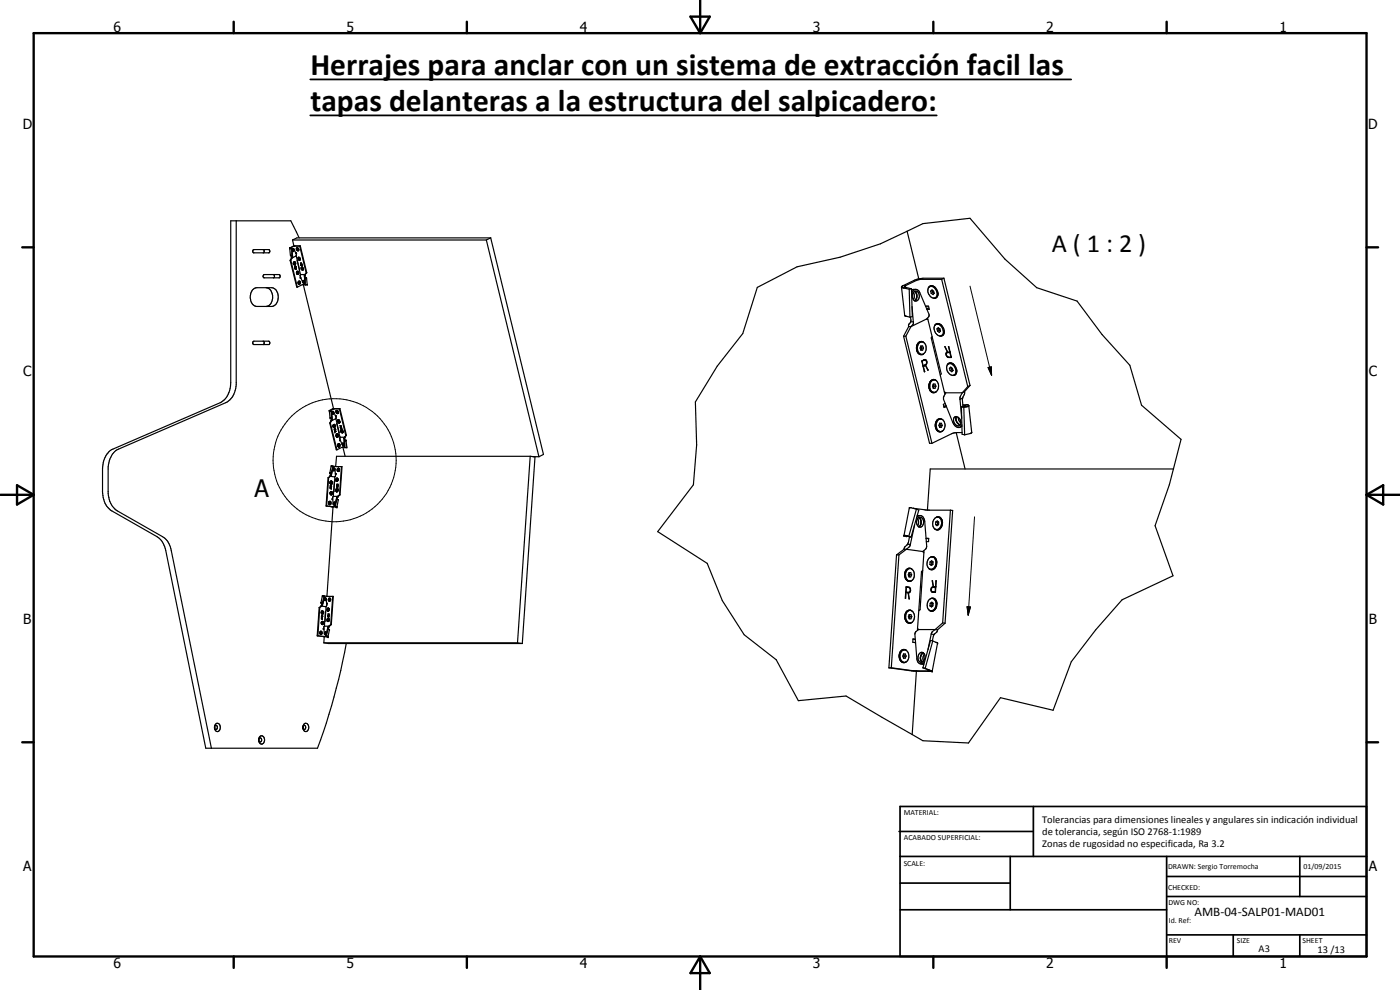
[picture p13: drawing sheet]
<svg xmlns="http://www.w3.org/2000/svg" width="420mm" height="297mm" viewBox="0 0 420 297" stroke-linecap="round" stroke-linejoin="round" font-family="sans-serif">
<defs><g id="words">
<g font-size="9.4">
<text x="93.2" y="22.5">Herrajes para anclar con un sistema de extracción facil las</text>
<text x="93.2" y="33.3">tapas delanteras a la estructura del salpicadero:</text>
</g>
<text font-size="7.9" x="315.7" y="75.6">A ( 1 : 2 )</text>
<text font-size="7.2" x="76.4" y="149.1">A</text>
<g font-size="4.2">
<text x="34" y="9.6">6</text>
<text x="104" y="9.6">5</text>
<text x="174" y="9.6">4</text>
<text x="244" y="9.6">3</text>
<text x="314" y="9.6">2</text>
<text x="384" y="9.6">1</text>
<text x="6.8" y="38.7">D</text>
<text x="410.6" y="38.7">D</text>
<text x="7" y="112.9">C</text>
<text x="410.8" y="112.9">C</text>
<text x="7" y="187.1">B</text>
<text x="410.8" y="187.1">B</text>
<text x="7" y="261.4">A</text>
<text x="410.8" y="261.4">A</text>
<text x="34" y="290.4">6</text>
<text x="104" y="290.4">5</text>
<text x="174" y="290.4">4</text>
<text x="244" y="290.4">3</text>
<text x="314" y="290.4">2</text>
<text x="384" y="290.4">1</text>
</g>
<text font-size="3.9" x="358.5" y="275">AMB-04-SALP01-MAD01</text>
<g font-size="3.1">
<text x="312.7" y="246.8">Tolerancias para dimensiones lineales y angulares sin indicación individual</text>
<text x="312.7" y="250.4">de tolerancia, según ISO 2768-1:1989</text>
<text x="312.7" y="254">Zonas de rugosidad no especificada, Ra 3.2</text>
<text x="377.7" y="285.6">A3</text>
<text x="395.4" y="285.9">13 /13</text>
</g>
<g font-size="2.4">
<text x="271.2" y="244.4">MATERIAL:</text>
<text x="271.3" y="252">ACABADO SUPERFICIAL:</text>
<text x="271.2" y="259.7">SCALE:</text>
<text x="350.6" y="260.8">DRAWN: Sergio Torremocha</text>
<text x="391.2" y="260.6">01/09/2015</text>
<text x="350.6" y="267">CHECKED:</text>
<text x="350.6" y="271.4">DWG NO:</text>
<text x="350.8" y="276.9">Id. Ref:</text>
<text x="350.8" y="282.8">REV</text>
<text x="371.2" y="282.9">SIZE</text>
<text x="390.9" y="282.9">SHEET</text>
</g>
</g></defs>
<g fill="none" stroke="#000" stroke-width=".35">
<path d="M70.9 66.3v49.1a6.4 6.4 0 0 1-3.1 5.4l-32.2 13.9a5.8 5.8 0 0 0-3.1 5.4v8a6.6 6.6 0 0 0 2.7 5.2l13.6 7.7a5.5 5.5 0 0 1 2.6 4.1l12 59.4M76 75l4.6-.1a.57 .57 0 0 1 .2 1h-4.7l-.3-.4zM78.9 74.9l.4 .2-.2 .8M86.9 74.5h.2M86.9 74.4l.3 2.2M87.1 74.5l.4 .1M87.1 78.1h.2M87.1 78.1l2 8h.1M87.2 76.6h.1M87.2 74.5h.5M87.2 76.6l.4 .1M87.2 74.5h-.1"/>
<path d="M87.2 74.3v.1M87.3 78.1l1.9 8M87.4 77.4l-.3 .7M87.4 77.4h.3M87.5 74.6l.1 2.1M87.6 77l-.2 .4M87.6 76.7v.3M87.6 77h.2M87.7 74.5v2.1l-.1 .1M87.7 74.5l-.2 .1M87.7 77.4l-.4 .7M87.7 74.7l.3-.1 .3 .2 .7 1.7-.2 .3"/>
<path d="M87.7 75.9l.1 1.1M87.8 72h58.2M87.8 72l.4 1.8M87.8 74.8v.6M87.8 77l-.1 .4M87.9 74.8h.1M87.9 74.8l.1 .6M88 74.7l-.3 .3 .3 .5M88 74.6l-.3 .3M88 74.7l.3 .4-.3 .4M88 75.4l-.1 .1M88 75.3v.1"/>
<path d="M88.1 75.1v.1M88.2 78.7l.3-.2 .3 .5-.2 .5-.4-.1M88.2 78.7l-.2 .4 .3 .3M88.2 78.7l-.1 .6M88.3 79.4h.1M88.3 78.7l.2 .5M88.3 78.7a.37 .37 0 0 1 .3 .3 .37 .37 0 0 1-.3 .4M88.3 78.7h-.1M88.5 79.3l-.2 .1M88.5 80l.2 .8-.2-.4M88.7 75.9l.3 .1M88.7 79.9l.1 .1"/>
<path d="M88.8 76.8l.1 .1M88.8 76.8l-1.1 .6M88.9 76.8l.9 4.2M88.9 74.5a.47 .47 0 0 1 .7 .1 .47 .47 0 0 1-.1 .7l-.5-.3zM89.2 78.1l1 4.4M89.3 74.4h.1M89.3 74.4l-.2 .4 .5 .3M89.3 74.4v.5l.3 .2M89.5 77.2l.6 .3-.2 .6-.4-.3zM89.7 75l-.1 .1M89.7 74.8v.2M89.7 77.3v.4l.4 .2"/>
<path d="M89.8 71.4l-2.5-5.1h-18.1v48.5a6.6 6.6 0 0 1-3.1 6l-32.2 13.9a6.3 6.3 0 0 0-3.1 6v6.8a6.9 6.9 0 0 0 2.8 5.8l13.5 7.7a6.1 6.1 0 0 1 2.6 4.1l12.1 59.4h33.5a189.3 189.3 0 0 0 8.6-31.4M89.9 77.3h-.2v.5l.4 .1M89.9 73.8h-1.5l-1.4 .5M89.9 73.8l2 8.1M90.1 73.8h-2l-1.2 .7M90.1 73.8l2 8M90.1 73.8h-.2M90.1 77.8v.1M90.2 78.9l.2 .4M90.4 79.7h.1M90.4 79.7h.3M90.4 79.3h.2"/>
<path d="M90.4 79.3v.4M90.4 79.3h.1M90.5 78.9h.1M90.5 78.9l.1 .4M90.5 79.3l-.2 .1M90.5 78.9l.2 .8M90.6 79.3v.4M146 72l15.7 65M147.3 71.4l15.8 65-1.4 .6M147.3 71.4l-1.3 .6M147.3 71.4h-58.2l-1.3 .6M272.2 69.4l-8 3.8-12.1 4-12.9 2.9-11.9 6.1-4.4 13.9-7.6 9.8-6.6 10.7 .4 12.9-1 12-10.7 14 14.8 9.5 4.6 11.2 6.5 10.3 9.6 7.5 6.7 12.2 14.3-1.4 19.9 11.6"/>
<path d="M272.2 69.4l4.8-2.3 14.1-1.6 10.5 12.3 9.5 8.5 12.1 4 7.5 10.1 8.4 9.2 3.5 12 11.8 10.2-3.5 13.7-4.2 12.2 5.3 15.1-15.2 7.2-8 9-7.3 9.5-5.5 14.6-15.7-3.8-9.7 13.6-13.6-.7-3.2-1.8M272.2 69.4l3.5 14.3M75.8 87l.5-.4 .8-.3h4.4a3.1 3.1 0 0 1 1.3 5l-1.3 .6h-4.4a3 3 0 0 1-1.5-4.6zM79.1 82.5l4.6-.1a.57 .57 0 0 1 .2 1h-4.7l-.3-.4zM79.8 86.3a3.1 3.1 0 0 1 1.1 5.2l-1.1 .4M82 82.4l.4 .2-.2 .8M88.5 80v.3M88.5 80h.3M88.6 80.3h.1M88.7 80.3l-.2 .1M88.7 80.3l.2 .4M88.8 80.2l-.1 .1"/>
<path d="M88.8 80v.2M88.8 80.1v.1M88.9 80.6v.1M89.2 81.5l.2 .3-.2 .4M89.2 81.4l.4 .1v.7l-.4 .1-.1-.6M89.2 81.4l-.2 .3M89.2 81.5l-.2 .3 .2 .4M89.2 81.5l.3 .3v.3l-.3 .1M89.5 85l.2 .3a.49 .49 0 0 0 .5-.5 .49 .49 0 0 0-.5-.5l-.2 .7 .3 .2M89.8 84.5v.6M89.8 84.5l.2 .4-.2 .3M89.8 84.5l-.3 .2"/>
<path d="M90.1 82.3l.1 .1M90.2 83.2l-.1 .3 .2-.1M90.2 82.4h1.3M90.2 82.4l-.1 .4 .7 1.8 .5 .4M90.3 83.4h-.2M90.5 80.3l.1 .4 .4 .2M90.6 80.3h-.1M90.7 80.2l-.1 .2 .3 .5M90.8 80.2l-.4 .1v.5l.4 .3 .3-.3M90.8 80.2l.3 .6M90.8 80.2l-.2 .1M91 85.3l9.1 37.3"/>
<path d="M91 80.9h-.1M91 84.4l.1 .2M91 84.2v.2M91 80.8v.1M91 84.1v.1M91 84.2h.1M91.1 84.2a.34 .34 0 0 0-.2 .4 .34 .34 0 0 0 .4 .2M91.1 80.6l-.1 .2M91.1 84.2h.1M91.1 84.6l.2 .2M91.2 84.2l.1 .6M91.2 84.2l.2 .4"/>
<path d="M91.3 82.8l.2 1.5M91.4 83.4l.1 2.1h.1M91.4 83.4l.2 .1M91.5 82.4l-.2 .4M91.5 84.8l-.2 .2M91.5 84.9l-.2 .1M91.5 85.3l-.7 .1-1.6 .7M91.5 82.8l.1 .6M91.5 82.8h-.2M91.5 83.3h.5M91.6 83.4h.1M91.6 83.5v2"/>
<path d="M91.6 82.3l-.1 .5M91.6 82.3l-.1 .1M91.6 83.4h.3M91.6 83.4h-.2M91.8 83.3l-.2 .1M91.9 83.4l-.3 .1M91.9 81.9l-.4 .5M91.9 83.3h.1M92 83.3l-.1 .1M92 83.3l.2 2-.6 .2M92.1 81.8l-.5 .5M92.1 81.8l-.2 .1"/>
<path d="M92.1 85.4h.1M270.5 86.1h.1M270.5 86.1l1 8.6M270.6 86.1l.6 .3M270.6 86v.1M270.6 86.1h-.1M271.1 85.7l-.5 .3M271.1 85.7h.7M271.2 86.4l1.7 .4M271.5 94.7h.1M271.6 94.7l1.5 .5M271.8 85.7l-.2 .3 .3 .2"/>
<path d="M271.9 86.2l1.6 .5M271.9 86.2l-.7 .2M272.7 98l-1.5 2.9M272.7 98h.7M272.9 86.8l.2 8.4M273.3 95.1l.1 1.1-.7 1.1v.7M273.3 96.6h.8M273.4 98l-1.5 2.9M273.5 86.7l.3 8.3-.7 .2M273.5 86.7l-.6 .1M273.6 87.9a1.25 1.25 0 0 1 1.2-1 1.25 1.25 0 0 1 1.2 .9l2.8 6.5v.7l-.7 .7M273.7 92l.4 4.6"/>
<path d="M274.1 87.8l.3 .7-.3 1.4M274.1 96.6v.5l-.7 .9M274.3 87.5a1.21 1.21 0 0 1 1.4 .3 1.21 1.21 0 0 1 .2 1.4 1.02 1.02 0 0 1-1 1.1 1.02 1.02 0 0 1-1.1-.9l.1-1.2zM274.5 87.4l.1 .2M274.6 87.6l.2 .2a1.81 1.81 0 0 1-.2 2.3M274.6 90.1l-.1 .2M274.6 87.5a1.78 1.78 0 0 1 0 2.6M274.9 86.8l-1.3 .2M277.8 91.9h.9l.2 .9h-.7M278.1 95.7l.4 .2M278.1 95.7l-4.7 2.3M278.4 95.4l4.1 16.8-.3 .3"/>
<path d="M278.8 86.2a1.71 1.71 0 0 1 2.4 1.5 1.19 1.19 0 0 1-.5 1.7 1.19 1.19 0 0 1-1.7-.7 2.04 2.04 0 0 1-.2-2.5zM278.8 92.5l-.7 .1M279.3 87.4l.5-.3 .2 .7M279.3 87.4l.2 .6M279.3 87.4l.4-.4 .5 .4 .2 .6M279.5 88l.5 .4 .4-.4M279.6 85.7l-.7 .2-.2 .5M279.6 85.7l1.1 .6M279.6 85.8l-.3 .1M279.6 85.8l.5 .1M280 87.8l-.5 .2M280 87.8l.4 .2"/>
<path d="M280.1 85.9a2.77 2.77 0 0 1 1.4 2.7M280.6 97.5a1.83 1.83 0 0 1 2.5 1.9l-.1 .8-.5 .5M281.2 98.7l.5-.2 .2 .6M281.2 98.7l.2 .7M281.2 98.7l.3-.4 .6 .4 .2 .7M281.2 89l-.3 .3M281.4 99.4l.5 .3 .4-.3M281.5 88.6l-.4 .7-.9 .2M281.5 87.8l-.1 .8M281.9 99.1l-.5 .3M281.9 99.1l.3 .2M282 97.2a1.32 1.32 0 0 0-1.5 .4 1.32 1.32 0 0 0-.1 1.6 1.8 1.8 0 0 0 2.1 1.5"/>
<path d="M282 97.2l.5 .3M282 97.2l.7 .6 .7 1.6M282 97.2l-1.1 .1M282.6 83.8h-6.4l-.9 .2-3.5 1.7M282.6 83.8l7.8 32.2M283.3 83.5l-7.5 .2-1.3 .3-3.4 1.7M283.3 83.5l7.8 32.2M283.3 83.5l-.7 .3M283.3 99.9l-.1 .3M283.4 99.2l-.1 .7M283.4 99.7l-.1 .2M76 102.5l4.6-.1 .4 .6-.2 .4h-4.7l-.3-.4z"/>
<path d="M78.9 102.4l.4 .2-.2 .8M271.2 100.9h.7M271.2 100.9l7.8 32.1h.7M271.9 100.9l7.8 32.1M275.1 104.8l.3 .9M275.5 105.8l.8 .6 .9-.3M276.2 102.6a1.79 1.79 0 0 0-1.1 2M276.2 102.7a2.19 2.19 0 0 0 .3 3.6M276.4 103.8l.2 .6M276.6 108.4h.1M276.6 102.6a2.02 2.02 0 0 1 1.4 1.8 2.02 2.02 0 0 1-1.2 1.9 1.66 1.66 0 0 1-1.7-2.2M276.6 104.4l-.2 .6"/>
<path d="M276.6 104.4h.5M276.6 102.6l-.4 .1M276.6 102.6h-.2M276.7 108.4l.4 1.4M277 109.8h.1M277 109.9h.1M277.1 109.9l.4 1.6M277.1 104.4l-.2 .7h-.5M277.1 104.4l-.2-.6h-.5l-.3 .6 .3 .7M277.2 108h.4M277.2 102.7a1.35 1.35 0 0 0-1.4 0 1.35 1.35 0 0 0-.7 1.2M277.4 111.5h.1"/>
<path d="M277.4 109.6h.3M277.4 107.9l.2 .1M277.5 109.6h.3M277.6 108a.85 .85 0 0 1 .3 1.3l-.8 .5M277.6 108l-.9 .4M277.7 109.6l-.6 .3M277.7 109.6l.8 1.4M277.8 109.6a.85 .85 0 0 0 .4-1 .85 .85 0 0 0-.8-.7l-.8 .4 .9 3.2M277.8 109.6l.7 1.4M278.5 111h.1M278.8 116.2a1.43 1.43 0 0 0 .7 1.3 1.43 1.43 0 0 0 1.5 .1M279.4 114.2l-.6 1.3"/>
<path d="M279.7 101l-.2 .4 4.1 16.9M280.1 115.3l.2 .6M280.1 115.2l-.2 .7 .2 .6h.5l.3-.6M280.1 115.2h.5l.3 .7M280.3 115.9l-.2 .6M280.3 115.9h.6M280.4 114a2.13 2.13 0 0 1 .6 3.6M280.4 114a2.02 2.02 0 0 0-1.4 1.8 2.02 2.02 0 0 0 1.2 1.9M280.4 114l-.8 .1M281 114.2a1.36 1.36 0 0 0-1.5-.1 1.36 1.36 0 0 0-.7 1.3v1a1.39 1.39 0 0 0 2.2 1.2M283.2 100.2l-.4 .6h-.7M283.2 100.2l-.7 .5"/>
<path d="M283.4 117.5l.4 .4M283.8 117.9l-.6 1.3v.6l2.8 7a1.68 1.68 0 0 0 2.4 1.1l.3-.4M283.8 117.9h5M284.2 105.8h.9M284.2 105.8a.83 .83 0 0 0 .5 1.3h.7M284.3 109.6a2.3 2.3 0 0 0 1.6 3M284.3 109.5a1.28 1.28 0 0 1 1.3-.6 1.28 1.28 0 0 1 1.1 1l.4 1.6M284.3 105.7a.87 .87 0 0 0-.4 .9 .87 .87 0 0 0 .8 .7h.8l-.9-3.3 .5 1.7M284.3 105.7l-.7-1.7 .8 1.7h.7M284.3 105.6v.2M284.4 105.6l-.1 .1M284.6 105.7l-.4 .1"/>
<path d="M284.8 109.1a2.11 2.11 0 0 1 1.7 3.3M284.9 110.5l.5-.2 .3 .7M284.9 110.5l.2 .7M284.9 110.5l.4-.3 .5 .3 .2 .7M285.1 105.8l.3 1.3M285.1 105.7v.1M285.1 105.6v.1M285.1 111.2l.6 .3 .3-.3M285.5 107.1h-.1M285.7 111l-.6 .2M285.7 111l.3 .2M286.4 109.5a1.26 1.26 0 0 0-2.1 .1"/>
<path d="M286.5 112.4l-.6 .2M287 112l-.5 .4M287 112l-.5 .6h-.7M287.1 111v.8M287.1 111.8l-.1 .2M287.1 111.5v.3M288.1 119.8l.5 5.7M288.8 117.9l-.7 1.3v.6M288.9 119.4l.1 2.6M288.9 119.4l-.8 .4M289.5 117.5l-.1 .8-.5 1.1M289.5 117.5l-.7 .4"/>
<path d="M290.4 116l-1.6 1.9M291.1 115.7l-1.6 1.8M291.1 115.7l-.7 .3M98.8 123.2l.3 .1M98.8 123.2l.2 2.2 .5 .1M99 123.3l.4 .1M99 123.1h.1M99 126.9h.1M99 123.1l-.2 .1M99 126.9l1.9 8.1h.2M99.1 123.2h.1M99.1 123.2v.1"/>
<path d="M99.1 123.3l.5 .1M99.1 123.1v.1M99.1 126.9l2 8.1M99.3 126.2l-.3 .7M99.3 126.2h.2M99.4 123.4l.1 2.1M99.5 125.5v.4M99.5 126.2l-.4 .7M99.5 125.9l-.2 .3M99.5 125.9h.2M99.6 123.4l.6 .3 .7 1.6-.2 .3M99.6 123.4v2.1h-.1"/>
<path d="M99.6 123.4h-.2M99.6 124.7l.1 1.2M99.7 139.8h.1M99.7 123.7a.29 .29 0 0 1 .4 0 .29 .29 0 0 1 0 .5 .29 .29 0 0 1-.5-.1zM99.7 139.8l1 .2M99.7 123.7v.5M99.7 125.9l-.2 .3M99.8 123.6l.1 .6M99.9 123.4l-.3 .3M99.9 124.2h-.1M99.9 139.9l-.5-.1-.4 2.1M99.9 139.9l.2 .1-.6 2"/>
<path d="M99.9 139.9l-.6 2M100 123.9l-.1 .3M100 128.1l.1 .1M100 127.6v.5M100.1 128.2l.3 .1M100.1 122.7h1.7M100.1 122.7l-1 .4M100.1 127.5l-.1 .1M100.1 128.2l.1 .1M100.1 127.4v.1M100.1 127.4h.4M100.1 127.4h.3"/>
<path d="M100.2 127.4l-.1 .1M100.3 127.7v.1M100.3 128.3h.1M100.3 127.7v.3M100.3 127.7l.2 .1M100.3 127.8h.1M100.3 127.8v.2M100.3 127.8h.2M100.4 129.2h.1M100.4 127.4a.55 .55 0 0 1 0 .9M100.5 128.7h.1M100.5 127.8l-.2 .2"/>
<path d="M100.5 129.1h.1M100.5 128.7l-.2 .1 .2 .8-.1-.4M100.6 124.7h.3v.2h-.2M100.6 128.7l-.2 .1v.4M100.6 128.7l.1 .3M100.6 128.7l.1 .1M100.6 129.1l-.2 .1M100.6 129.1l.2 .4-.2-.4M100.7 129l-.1 .1M100.7 128.8v.1M100.7 129l-.3 .2M100.7 125.6l.1 .1"/>
<path d="M100.7 125.6l-1.2 .6M100.7 140h1.9l-.5 8.5M100.8 125.6l.9 4.2M100.9 124.8l-.2 .1M100.9 123.3l.1-.2 .4 .2M101 123.6l.2 .1M101 123.6l.1-.2 .1 .3M101 123.6v.1M101 131.1h.2M101 123.7h.2M101.1 130.2l-.2 .4 .2 .5M101.1 131.1h.3"/>
<path d="M101.1 130.2a.47 .47 0 0 1 .5 .4 .47 .47 0 0 1-.4 .5M101.1 130.2h.3M101.1 123.2h.1M101.1 127l1 4.3M101.2 130.2l-.3 .4 .1 .5M101.2 131.1h.1M101.2 123.7h-.2M101.2 123.7h.1M101.2 130.6v.1M101.2 130.7v.1M101.2 130.5v.4l.2-.2M101.2 130.5l.2 .2"/>
<path d="M101.2 123.2l.1 .2M101.2 123.2a.44 .44 0 0 0-.3 .5 .44 .44 0 0 0 .5 .3M101.2 130.7h.1M101.2 130.7h.2M101.3 123.4l.2 .4M101.4 123.3l.1 .5M101.4 126l.5 .3v.6M101.4 126a.5 .5 0 0 0-.1 .6 .5 .5 0 0 0 .6 .3M101.4 124l-.1 .1M101.5 123.9l-.1 .1M101.5 126.4v.1M101.5 126l-.2 .2"/>
<path d="M101.5 126h.3M101.5 126.4l.1 .1M101.5 123.8v.2M101.5 126.4l.3 .1M101.5 126.5h.3M101.5 133.1l.6 .3v.5l-.3 .2-.4-.2zM101.5 133.2v.1M101.5 123.8l-.1 .2M101.5 133.2h.4M101.5 126h.1M101.5 123.8v.1M101.6 133.2a.45 .45 0 0 0-.2 .5 .45 .45 0 0 0 .5 .3"/>
<path d="M101.6 126.5h-.1M101.6 126.5h.2M101.7 133.5v.3M101.7 133.5l.2 .1M101.7 133.5l.1 .1M101.8 126l.2 .7M101.8 133.6h.1M101.8 133.6l-.1 .2M101.8 126v.1M101.8 122.7l2 8M101.9 133.6l-.2 .2M102 122.6h-1.9l-1.1 .5"/>
<path d="M102 131.1l.1 .1M102 122.6l2 8M102 122.6l-.2 .1M102 126.7l-.2 .2M102 126.7l-.1 .2M102.1 127.7l.2 .4M102.1 127.7h.1M102.1 132.2h-.1M102.1 132h-.2l.3 .2M102.1 131.2h1.3M102.1 131.2l-.1 .5 .8 1.9M102.2 128.2l.2 .3"/>
<path d="M102.2 128.1h.3M102.2 128.1v.3l.4 .1-.2-.8v.4M102.2 132.1l-.1 .1M102.3 128.1l-.1 .1M102.3 128.1h.1M102.4 128.9l.4 .2 .1 .7M102.4 129a.46 .46 0 0 0-.1 .6 .46 .46 0 0 0 .5 .2M102.4 128.1l.2 .4M102.4 129.3l.3 .2h-.3M102.4 128.1h.1M102.4 129.3v.2M102.4 128.9l-.1 .2"/>
<path d="M102.4 129.3l.2 .2M102.5 140l-.6 8.5M102.5 129l.4 .4-.1 .4M102.6 129.5h-.2M102.6 129.5h.1M102.7 129l.1 .1M102.8 133.6l.3 .2 .2-.2M102.8 129.8h.1M102.9 134.2l.7 2.7M102.9 129.8l-.3 .1M102.9 133v.3M102.9 133.3l.3 .3"/>
<path d="M102.9 133h.2M102.9 133l-.2 .3 .1 .2M102.9 129.7v.1M103.1 133l.2 .4M103.2 131.7l.1 1.4M103.3 133.4l-.1 .2-.4-.1M103.3 132.2l.1 2.1h.1M103.3 132.2l.2 .1M103.4 131.2l-.2 .5M103.4 134.2h-.8l-1.5 .8M103.4 131.6l.1 .6M103.4 131.6l-.2 .1"/>
<path d="M103.4 132.1l.4 .1h-.4M103.5 132.3v2M103.5 131.1l-.1 .5M103.5 131.1l-.1 .1M103.5 132.2h-.2M103.6 132.2h-.1M103.7 132.1l-.2 .1M103.7 132.2l-.2 .1M103.8 130.7l-.4 .5M103.8 132.1l.2 2.1M104 130.6l-.5 .5M104 130.6l-.2 .1"/>
<path d="M104 134.2h.1M104 134.2l-.5 .1M159.1 136.9l1.5 .2-3.9 56M159.1 136.9l-3.8 56M159.1 136.9h-58.1l-.3 3.1M160 137h1.7M280.7 127.8a1.51 1.51 0 0 0 1.9 1.6M280.7 127.1v.3M280.8 128.4a1.25 1.25 0 0 0 1.8 1.1M281 126.5l-.3 .8 .1 1M281.1 126.2l-.3 .8M282 125.8a1.81 1.81 0 0 1 1.4 2.9l-.8 .8"/>
<path d="M282 127l-.2 .6 .2 .6h.5l.3-.6M282 127h.5l.3 .6M282 127l.3 .6M282 125.8a2.1 2.1 0 0 0 .1 3.7M282 125.7l-.8 .5M282.3 127.6l-.3 .6M282.3 127.6h.5M282.9 125.9a1.19 1.19 0 0 0-1.9 .5M282.9 129.3l-.3 .1M283.7 121l-.6 .3 .2 1 .7-.3M284 121.7l-.8 .3M287 129.8l-1.2 .2-6.1 3"/>
<path d="M287 129.8h1.7M287 129.8l2.6 10.9M287 125a1.93 1.93 0 0 0 1.2 2.5M287.1 125l-.2 .9 .2 .6 .7 .8M287.1 125a1.22 1.22 0 0 0-1 .9 1.22 1.22 0 0 0 .5 1.3 .96 .96 0 0 0 1.7 .2M287.1 125l.5 .2M287.6 125.2a1.9 1.9 0 0 1 .7 2.2M287.6 125.2l.1 .8 .7 .9M288 127.4h.2M288.5 122.1l.2 8.2 .8 .2M288.5 122.1l.8 .2M288.7 127.9l-.5 .3"/>
<path d="M289 121.5h1.6M289 121.8h.7M289.3 122.3l.2 8.2M289.5 121.9l.7 .1M289.5 121.9l-1 .2M289.7 121.8l-.2 .1M289.7 121.8h.1M290.1 121.5l-.7 .3M290.2 122l-.9 .3M290.6 121.5l.1 .2M290.6 121.6h.1M290.6 121.8v.1"/>
<path d="M290.7 121.7l.9 8.1-2.1 .7M290.7 121.7l-.5 .3M97.9 151.8l3 .2M97.9 151.8h.1M98 151.8l3.1 .3M98.5 143.3h.1M98.5 143.3l-.6 8.5M98.6 143.3l-.6 8.5M98.7 151.2l.1 .2M98.7 150.7v.5M98.7 150.7l.3-.2 .3 .2-.2 .7M98.8 150.7v.5"/>
<path d="M98.8 151.2l.1 .2M98.8 151.4h.3M98.8 151.4h.2M99 150.7l.1 .4zM99 150.8v.1M99 141.9h.3M99 142.9l-.5 .4M99 141.9h.1M99 150.9v.1M99 142.9h.2M99 150.9h.1M99.1 146.6h.1"/>
<path d="M99.1 144.6v.5M99.1 145.1l.1 .1M99.1 141.9h.1M99.1 145.8h.1M99.1 146.1l.2 .1M99.1 145.7l.4 .4M99.1 145.7l.2 .1h-.1M99.1 146.2v.4M99.1 145.7v.9M99.1 141.9l.4 .1M99.1 141.9h.2M99.1 148l.4 .5"/>
<path d="M99.2 145.8l-.1 .3M99.2 142.9l-.6 .4M99.2 142.9l1.2 .2M99.2 145.2l.1 .1M99.2 151.3l-.1 .1M99.2 150.5l-.2-.1-.2 .3M99.2 144.4l-.1 .2M99.2 141.9h.1M99.3 147.5l-.2 .7 .4 .3M99.3 147.5h.2M99.3 145.3h.3M99.3 147.5l-.1 .1"/>
<path d="M99.3 146.2l.1 .4M99.3 142.5h.2M99.3 147.5l-.2 .4M99.3 141.9l.2 .1M99.4 144.7l.1 .1M99.4 146.6h.1M99.4 147.8l.1 .2M99.4 147.8v.3M99.4 147.8l.2 .2M99.4 144.4h.1M99.4 145.8l.1 .3M99.4 142l-.4 .9"/>
<path d="M99.5 146.1l-.2 .1M99.5 146.1l-.4 .1M99.5 142.5l-.3 .4M99.5 144.8l-.1 .1M99.5 148l-.1 .1M99.5 144.4l.3 .3-.2 .6M99.5 148h.1M99.5 147.5h.1M99.5 144.8h.1M99.5 144.4h-.3M99.5 147.5l.3 .4-.3 .6M99.6 145.2l-.3 .1"/>
<path d="M99.6 144.4h-.4M99.6 148l-.2 .1M99.6 148.4l-.1 .1M99.6 144.8l-.2 .2M99.6 144.8l-.2-.1v.3M99.8 141.1l-.3 1.4M99.9 149.6l-.3 .3h.3M99.9 149.1v.1M99.9 152.1l-1.8 26.8M100 140.4l.5 .3 .2 2.1-.3 .3M100 141.1l.1 .1M100 140.6v.5"/>
<path d="M100 151.1l.2 .4M100 151.1l.4 .3M100 148.8l.1 .1M100.1 140.5l-.1 .1M100.1 140.5a.34 .34 0 0 1 .4 .3 .34 .34 0 0 1-.4 .4M100.1 140.5l.1 .1M100.1 148.9h1.2M100.1 148.9l-.3 .4 .2 1.8M100.1 140.4l-.2 .1M100.2 140.6v.6M100.2 151l.2-.3-.2 .2 .2 .5M100.2 151.5l.3 .1"/>
<path d="M100.4 144.5l-.4 4.5M100.4 143.1l.1 .1M100.4 151.8l.5 .2M100.4 151.8h.2M100.5 143l-.4 4.5M100.5 150.8v.5M100.5 150.8l-.1 .6M100.5 151.4l-.3 .1M100.5 150.8l-.3-.1-.2 .4M100.6 151.8l.4 .2M100.7 142.1h.2v.3h-.2M100.8 152l.1 .1"/>
<path d="M100.9 152h.1M100.9 147.4l.1 .1M100.9 144.4h.1M101 144.4h.2M101 143.9l.1-.1 .1 .3M101 143.9h.1M101 143.9v.2M101 144.1h.1M101 144.1h.2M101 152l.1 .1M101 147h.2M101 147.5h.2"/>
<path d="M101 146.6l.4 .1M101 143.5h.3M101 147h.1M101 147l.1 .2M101 145.8v.2M101 149.2v.1M101 149.3l.2 .1M101 149.3l-.2 1.1M101.1 145.8l-.1 .1M101.1 143.9v.2M101.1 147.2h.1M101.1 145.3l.1 .4"/>
<path d="M101.1 145.3h.1M101.1 147l-.1 .2M101.1 147.1v.1M101.2 145.8h.2l-.1 .3-.3-.1M101.2 145.7h.2v-.4v.9l-.4-.2M101.2 149.8l.3 .1M101.2 143.5l-.5 .3 .3 .6M101.2 149.8h-.2l-.6 2M101.2 149.8l-.6 2M101.2 145.7l-.2 .1M101.2 146.6l.2 .5M101.2 143.8l-.1 .1"/>
<path d="M101.2 143.5l.2 .1M101.2 143.5l.1 .1M101.2 146.9l-.1 .1M101.2 146.6a.5 .5 0 0 0-.4 .4 .5 .5 0 0 0 .2 .5M101.2 147.5h-.1M101.3 144.3l-.3 .1M101.3 141.4h.1M101.3 145.7l-.1 .1M101.3 143.5l.1 .1M101.3 144.3l-.1 .1M101.3 147.4l-.1 .1M101.3 148.9l.2 .1"/>
<path d="M101.3 148.9l-.3 .3M101.3 143.6v.7M101.4 144.2l-.2 .2M101.4 143.6v.6M101.4 140.9l.1 .2M101.4 140.9h.1M101.4 140.9h.2l-.1 .2M101.4 144.2l-.1 .1M101.4 146.7l.1 .2M101.4 146.7l.1 .4M101.4 140.5h.4M101.4 141.4h.2"/>
<path d="M101.4 147.1v.1M101.5 140.5l-.3 .6 .4 .3M101.5 140.5h.2M101.5 147l-.3 .5M101.5 147.2l-.3 .3M101.5 149l-.4 .8M101.5 149.9h.1M101.5 140.9v.2M101.5 149h.1M101.5 141.1h.1M101.5 149.9l-.4 2.2M101.6 140.8l-.1 .1"/>
<path d="M101.6 140.5l.2 .3-.2 .6M101.6 141.4h-.1M101.7 140.5l.2 .6M101.8 140.5l.1 .3M101.9 148.5h.2M101.9 148.5l-.6 .4M101.9 141.1l-.3 .3M101.9 141.1l-.2 .3M102.1 148.5l-.6 .5M274.1 152.5l3.8 .5 7.3 .1M274.5 157.6l-1.3 5.7M275 152.8l-2.1-.5-1.6 8.4"/>
<path d="M275 152.8l.7 .2-2.3 8.2M275 152.8l-2.3 8.1M275.2 154.7h1.1l.5 .2 .7 1.2 .6 7.9-.2 .7-1 .8M275.4 155.6l.3 .8-.3 1.3M275.6 155.4a1.23 1.23 0 0 1 1.4 .3 1.23 1.23 0 0 1 .1 1.4 1.05 1.05 0 0 1-1.1 1.1 1.05 1.05 0 0 1-.9-1.3l.1-.9zM275.7 155.3l.4 .3M275.8 155.3l.3 .3M276.1 155.6a1.84 1.84 0 0 1-.4 2.5M276.1 154.7l-.7 .2-.3 .5M276.1 155.6a1.88 1.88 0 0 1-.3 2.5M280.4 158.6l.2 .2M280.6 158.7a1.92 1.92 0 0 1-.7-2.1 1.92 1.92 0 0 1 1.9-1.4 2.06 2.06 0 0 1 .7 2.1 2.06 2.06 0 0 1-1.5 1.6"/>
<path d="M280.8 157.4h.5M280.8 156.6l.5 .1M280.8 156.6v.8M280.8 156.6l.5-.3 .4 .3v.8l-.5 .3-.4-.3M280.9 155.2a1.3 1.3 0 0 1 1.4 .1 1.3 1.3 0 0 1 .5 1.3l.1 .4M281.3 156.7v.7M281.3 157.4l.2 .1M281.5 155.2a1.81 1.81 0 0 1 1 2.9M281.6 156.6l-.3 .1M282 158.7l-.7 .3-.7-.2M282.4 158.4a1.3 1.3 0 0 1-1.8 .3M282.6 158l-.4 .5"/>
<path d="M282.8 157.5l-.2 .3M285.2 153.1l-2.3 33.8M285.2 153.1l.7 .1-2.3 33.8M352.2 140.7h-73l-.9 12.3M97.1 178.8l2.9 .1-.6 8.5M97.3 178.9l-.5-.2-.5 2.1M97.3 178.9l-.4 2.1M97.3 178.9l-.6 2M97.4 179.3l.3 .1 .2 .3 .2 2-.4 .3M97.4 179.6v.5M97.4 179.5a.3 .3 0 0 1 .4 .4 .3 .3 0 0 1-.5 .1l.1-.4M97.4 179.5v.1"/>
<path d="M97.5 179.3l-.2 .2M97.5 179.5h.1M97.6 179.6v.5M97.6 179.5v.1M97.6 179.7v.3M99 179.6l-.2 .4 .1 .3-.1-.6 .3-.1 .1 .1M99.2 179.7a.37 .37 0 0 0-.4-.2 .37 .37 0 0 0-.3 .4l.2 .4h.4M99.2 179.7l-.1 .6M99.9 178.9l-.6 8.5M269.1 166.5h.7M269.1 166.5l-2.3 33.9M269.8 166.5l-2.3 33.9"/>
<path d="M271.3 164.8l-2.2 1.7M271.3 164.8h.7M271.3 160.7l.6 .1M271.3 160.7l.9 .1M271.6 173l.2 .7M271.6 173.3l.4 .6M271.8 177.8h.1M271.9 160.8h.3M271.9 160.7l.8 .2M271.9 160.8l.5 .1M271.9 177.8h.6M271.9 173.9l.5 .3"/>
<path d="M271.9 176.1l-.2 3.4 .2-1.7M271.9 176.2h.1M271.9 177.7l.8 .1M271.9 176.1l.7 .2M271.9 176.1h.8a.91 .91 0 0 1 .6 1 .91 .91 0 0 1-.8 .8M271.9 160.8h.2M272 171l-.4 .8v1M272 176.2l-.1 1.5M272 176.2l.7 .1a.79 .79 0 0 1 .5 .8 .79 .79 0 0 1-.6 .7l-.7-.1M272 164.8l-2.2 1.7M272 164.8l4.9 .7M272.1 174.1l.2 .1"/>
<path d="M272.2 160.8l.3 .2M272.3 170.7l-.2 .2M272.3 170.7l.7-.2 .7 .3M272.4 163.3l-.8 .8-.3 .7M272.4 170.7a2.15 2.15 0 0 0-.8 2.4M272.4 163.3h.8M272.4 174.2l.6 .1M272.5 161h.1M272.5 177.8l.3 1.9-.2-1.8M272.5 161l.9 .2M272.7 177.8h-.2M272.7 160.9l.7 .3"/>
<path d="M272.8 171.9l.3 .6M273 161l-.6 2.3M273.1 170.6a2.02 2.02 0 0 1 1.3 2 2.02 2.02 0 0 1-1.7 1.9l-.4-.3M273.1 172.5l-.3 .6M273.1 172.5h.5M273.1 170.6a2.09 2.09 0 0 0-1.3 1.7 2.09 2.09 0 0 0 .9 2M273.1 170.6l-.7 .1M273.2 163.3l-.2 .7-1 .8M273.5 174.3l-.7 .1M273.6 172.5l-.3 .6h-.5M273.6 172.5l-.3-.7h-.5l-.2 .7 .2 .6M276.9 171.2l-.3 .2-1.3 17.7"/>
<path d="M276.9 165.5l.4 .4M277.3 165.1l-1.2 17.8-.4 .4M277.9 161.5h.8v1h-.7M277.9 161.6h.8M279.1 169.3l.5 .1M279.1 168.6l.6 .1M279.1 168.6v.7M279.1 168.6l.5-.4 .4 .4v.7l-.5 .4-.4-.4M279.2 179.6a1.56 1.56 0 0 1 1.7 .5 1.56 1.56 0 0 1 .2 1.7l-.1 .4M279.2 167.2a1.13 1.13 0 0 1 1.8 .8M279.3 170.8l.3 .1M279.6 169.4l.1 .1"/>
<path d="M279.7 168.7l-.1 .7M279.8 174.3h.1M279.8 174.3l.4 1.7h.7M279.8 174.3l.3 1.7M279.8 167.1h.3M279.9 179.6l.6 .1M279.9 168.5l-.2 .2M280.1 176a.94 .94 0 0 0-.7 .8 .94 .94 0 0 0 .4 .9h.9l.3-3.4-.2 1.7M280.1 176l.8 .1M280.1 167.2a1.7 1.7 0 0 0-1.9 2.3l.5 1M280.1 167.2a2.15 2.15 0 0 1-.5 3.6M280.1 167.1l.4 .2 .5 .7"/>
<path d="M280.1 179.6a1.96 1.96 0 0 0-1.9 1.3 1.96 1.96 0 0 0 .8 2.2M280.1 179.6a2.06 2.06 0 0 1 .8 2.1 2.06 2.06 0 0 1-1.6 1.6M280.4 176.1h-.2M280.5 170.5a1.08 1.08 0 0 1-1.7 .1M280.6 179.7l.4 .5M280.7 177.6h-.8l.2 .1M280.7 176.1v1.5M280.9 176.1h-.8a.81 .81 0 0 0-.6 .7 .81 .81 0 0 0 .3 .8h.9M280.9 170a1.32 1.32 0 0 1-2.2 .5M281 168l.1 .3M281.1 168.3v1l-.4 1M281.1 168.3v.4"/>
<path d="M281.1 169.4l-.1 .4M95.2 190.8l2 .2M95.2 190.8h.2M95.4 190.8l1.6 .2M95.8 182.3h.2M95.8 182.3l-.6 8.5M96 182.3l-.6 8.5M96 189.9l.2 .3M96.1 189.5l-.1 .3M96.2 189.5l.2 .3-.2 .4M96.2 189.4l.4 .1 .1 .6a.38 .38 0 0 1-.5 .2 .38 .38 0 0 1-.2-.5zM96.2 189.5l.3 .5-.3 .2"/>
<path d="M96.2 189.5h-.1M96.3 181.9l-.5 .4M96.3 181.9h.3M96.3 180.8h.3M96.3 180.8h.1M96.4 183.9l.1 .2M96.4 186.8l.3-.4 .4 .4-.2 .6-.4-.2M96.4 186.9l.1 .3M96.4 180.8h.1M96.5 185.1h.2M96.5 183.6l-.1 .1M96.5 180.8l.2 .1"/>
<path d="M96.5 180.8l.1 .1M96.5 184.7h.2M96.5 186.6v.6M96.6 181.9l-.6 .4M96.6 181.9l1.1 .1M96.6 181.5l-.3 .4M96.6 183.4h.1M96.6 180.8l.1 .1M96.6 183.3l.5 .3-.3 .7-.4-.4zM96.6 181.5h.2M96.6 180.8l.3 .2M96.7 185.1v.5"/>
<path d="M96.7 185.1h-.1M96.7 180.9l.2 .1M96.7 184.7h-.1l-.1 .4M96.7 184.7l.1 .3M96.7 184.7h-.2v.8v-.4M96.7 186.6l.1 .5-.3 .1M96.7 183.4l.2 .5-.2 .2h-.2M96.7 186.6h-.1M96.7 186.6l.2 .4-.3 .3M96.7 183.4l.1 .2M96.8 180.9l-.2 .6M96.8 185l-.1 .1"/>
<path d="M96.8 181.5l-.2 .4M96.8 185v.1M96.8 183.7l-.2 .4M96.9 191h1.6M97.1 180l-.3 1.5M97.2 192.9l1.4 .2h58.1M97.2 192.9h58.1M97.2 188.6l-.2 .2h.2M97.3 191l-.1 1.9M97.4 187.8v.1M97.4 187.9h1.5M97.4 187.9l-.2 .2 .1 1.9 .3 .5 .3-.2"/>
<path d="M97.6 190.5h.3M97.6 189.9l.1 .4M97.7 190.2v.1M97.7 189.7v.5M97.7 189.7l-.1 .1M97.7 183.4l-.3 4.6M97.7 182l.2 .1M97.8 190.8l.5 .1M97.8 190.8h.1M97.8 190.2a.33 .33 0 0 0 .2-.4 .33 .33 0 0 0-.5-.1l-.1 .3 .3 .3M97.8 189.6l-.1 .1M97.8 190.2l-.1 .1"/>
<path d="M97.9 181.9l-.5 4.6M97.9 189.7l-.1 .5M97.9 190.8l.4 .1M98 181h.2l-.2 .3M98 181.7v.1M98.2 191h-.1M98.2 190.9v.1M98.3 186.2l.2 .2M98.3 190.9l.1 .1M98.4 191h.1M98.4 186.2l.1 .2M98.4 188.2l.2 .1"/>
<path d="M98.4 188.2l-.2 1.2M98.5 184.7h.3l-.1 .4M98.5 184.7l-.1 .3 .3 .1M98.5 188.1h-.1M98.5 184.7v.3h.2M98.5 186.4h.1M98.5 188.7l.4 .2-.4 2.1M98.5 188.7h-.2l-.5 2.1M98.5 188.7l-.6 2.1M98.5 184.7v-.5l.1 .5M98.5 184.7h.2l.1-.5-.1 .9M98.5 182.6l-.2 .2 .2 .5v-.6"/>
<path d="M98.5 184.7h.1M98.5 185.1h.1M98.5 182.5h.1M98.6 185.7l-.2 .5M98.6 184.7h.1M98.6 182.5l.2 .1M98.6 182.5l-.1 .1M98.7 185.7h.1M98.7 185.7l-.3 .1-.1 .4M98.8 182.6l-.3-.2a.52 .52 0 0 0-.4 .4 .52 .52 0 0 0 .3 .6l.4-.4M98.8 182.6v.3l-.2 .4M98.8 182.6v.3"/>
<path d="M98.8 185.7v.1M98.8 186.1l-.3 .3M98.8 188l-.3 .7M98.8 188h.1M98.9 187.9l-.1 .1M99.1 180.3h-.1M99.2 180l-.1 .3M99.3 187.4l-.9 .8M99.3 187.4h.1M99.4 187.4l-.5 .5M155.3 192.9l1.4 .2M269.9 196.7v.3"/>
<path d="M269.9 197.2a1.49 1.49 0 0 0 1.9 1.5M270.4 195.2a1.43 1.43 0 0 1 1.7-.1 1.43 1.43 0 0 1 .6 1.5 1.57 1.57 0 0 1-.4 1.8 1.57 1.57 0 0 1-1.9 .1 2.6 2.6 0 0 1 0-3.3zM271.2 196.3l.2 .5M271.2 195a2.11 2.11 0 0 0-1.1 1.9 2.11 2.11 0 0 0 1.2 1.9M271.4 196.8l-.2 .6M271.4 196.8h.5M271.6 184.7v.6M271.6 185.2a1.42 1.42 0 0 0 .5 1.5 1.42 1.42 0 0 0 1.6 0M271.6 185.5l.2 .7M271.8 183.9l-.2 .6M271.9 186.2l.5 .6 .6 .1M271.9 195.1a1.52 1.52 0 0 0-2 1.4"/>
<path d="M271.9 196.8l-.2 .7h-.5M271.9 196.8l-.2-.6h-.5l-.3 .6 .3 .7M272 198.5l-.2 .2M272.6 183.1l-.7 .5-.3 1.2M272.6 183.1a1.67 1.67 0 0 1 1.9 2l-.3 1-.5 .6M272.6 183.2l-.7 .6M272.9 184.4l-.3 .6 .3 .7h.5l.2-.7M272.9 184.4h.5l.2 .6M272.9 184.4l.2 .6M272.9 183.2l.7 .1M272.9 183.2a2.18 2.18 0 0 0-.2 3.7M272.9 183.1l-.3 .1"/>
<path d="M273.1 185h.5M273.1 185l-.2 .6M273.7 186.7l-.8 .2M274 191.8l.7 .1M274.6 191.8l-.6-.1-.1 1 .9 .1M275.4 188.6l.3 .3M275.7 188.9h5M275.7 188.9l-.9 .7-.2 .6 .6 7.4a1.28 1.28 0 0 0 .7 1.4 1.28 1.28 0 0 0 1.5-.4M275.9 196.2a1.08 1.08 0 0 1 1.4-.1 1.08 1.08 0 0 1 .3 1.4 1.08 1.08 0 0 1-.5 1 1.08 1.08 0 0 1-1.2 0 1.84 1.84 0 0 1 0-2.3zM276.3 199.2l1 .1M277.1 195.9a1.72 1.72 0 0 0-.4 2.8M277.1 195.9a1.78 1.78 0 0 0-.3 2.7"/>
<path d="M277.4 196.3l-.4 1.3 .1 .8M278.8 183l.2 .2M279 183.1l.2 .2M279.1 181.8l.5 .1M279.2 183.3h.9M279.2 181l.5 .1M279.2 181l-.1 .8M279.2 181l.4-.3 .5 .3-.1 .8-.4 .3-.5-.3M279.5 190.2l.8 .2M279.5 190.2l-1 4.7M279.6 181.9h.2M279.7 181.1l-.1 .8"/>
<path d="M279.9 192.3l1.4 .6M279.9 192.3l-.6-.1-2.3 8.2M279.9 192.3l-2.2 8.2M279.9 181l-.2 .1M280.3 190.4l-.5 1.9M280.5 183l-.4 .3M280.7 188.9l.7 .1M280.7 188.9l-.9 .7-.3 .6M280.9 182.4l-.3 .5M281 180.4l.2 .7M281 182.1l-.9 1.2M281.3 192.9h.1"/>
<path d="M281.4 192.9l-1.6 8.5M281.4 189l-.3 .7-.8 .7M282.9 186.9l-2.2 2M282.9 186.9l.7 .1M283.6 187l-2.2 2M64.4 218v.5M64.4 218a.41 .41 0 0 1 .5-.4 .41 .41 0 0 1 .3 .5l-.2 .7h-.4l-.2-.4M64.4 218v.2M64.7 217.3a.98 .98 0 0 1 1.3 .1 .98 .98 0 0 1 .1 1.3 .85 .85 0 0 1-.9 .8 .85 .85 0 0 1-.8-1zM90.9 218.4v.1M90.9 218v.5M90.9 218l.2-.3a.53 .53 0 0 1 .7 .6 .53 .53 0 0 1-.8 .4l-.1-.2"/>
<path d="M90.9 218v.2M91.2 217.3a.98 .98 0 0 1 1.3 .1 .98 .98 0 0 1 .1 1.3 .8 .8 0 0 1-.5 .7 .8 .8 0 0 1-.9-.2l-.3-.7zM266.8 200.4l6.8 .9h5.1M266.8 200.4h.7M267.5 200.4l7 .9M274.6 201.3l5.2 .1M275 201.4l-1.2 19M277 200.4l1.5 .6M277 200.4l.7 .1M277.7 200.5l1.5 .7M278.5 201.3l.7 .1M278.5 201l.3 .2"/>
<path d="M278.5 201l1.2 .3M278.8 201.2l-.1 .1M279.7 201.3h.1M279.7 201.3l.1 .1M77.6 221.7v.6M77.6 221.7l.2-.5a.87 .87 0 0 1 1.1-.4 .87 .87 0 0 1 .5 1.1 .95 .95 0 0 1-.3 1.1 .95 .95 0 0 1-1.2 0l-.3-.7M77.6 222.1l.1 .2M77.7 221.7v.6M77.7 221.7l.3-.3a.58 .58 0 0 1 .5 .6 .58 .58 0 0 1-.7 .5l-.1-.2M77.7 221.7l-.1 .2"/>
<circle cx="98.5" cy="186" r=".44"/>
</g>
<g fill="#000">
<circle cx="86.9" cy="74.4" r=".18"/>
<circle cx="87.2" cy="76.6" r=".18"/>
<circle cx="87.2" cy="74.4" r=".18"/>
<circle cx="88.6" cy="79.9" r=".18"/>
<circle cx="90.2" cy="78.9" r=".18"/>
<circle cx="90.4" cy="79.3" r=".18"/>
<circle cx="90.6" cy="79.3" r=".18"/>
<circle cx="90.7" cy="79.7" r=".18"/>
<circle cx="88.5" cy="80" r=".18"/>
<circle cx="88.5" cy="80.3" r=".18"/>
<circle cx="88.5" cy="80.4" r=".18"/>
<circle cx="88.7" cy="80.3" r=".18"/>
<circle cx="88.9" cy="80.6" r=".18"/>
<circle cx="91.7" cy="83.4" r=".18"/>
<circle cx="92" cy="83.3" r=".18"/>
<circle cx="92.2" cy="85.3" r=".18"/>
<circle cx="279.8" cy="87.1" r=".18"/>
<circle cx="281.7" cy="98.5" r=".18"/>
<circle cx="277.4" cy="109.6" r=".18"/>
<circle cx="285.1" cy="105.6" r=".18"/>
<circle cx="285.4" cy="110.3" r=".18"/>
<circle cx="98.8" cy="123.2" r=".18"/>
<circle cx="99.1" cy="123.2" r=".18"/>
<circle cx="99.1" cy="125.4" r=".18"/>
<circle cx="99.5" cy="139.8" r=".18"/>
<circle cx="100.4" cy="128.8" r=".18"/>
<circle cx="100.4" cy="129.2" r=".18"/>
<circle cx="100.5" cy="128.7" r=".18"/>
<circle cx="100.5" cy="129.6" r=".18"/>
<circle cx="100.5" cy="129.1" r=".18"/>
<circle cx="101.1" cy="123.5" r=".18"/>
<circle cx="101.6" cy="126.3" r=".18"/>
<circle cx="102.3" cy="128.1" r=".18"/>
<circle cx="102.4" cy="127.7" r=".18"/>
<circle cx="102.4" cy="128.1" r=".18"/>
<circle cx="102.6" cy="128.5" r=".18"/>
<circle cx="102.6" cy="129.3" r=".18"/>
<circle cx="103.8" cy="132.1" r=".18"/>
<circle cx="104.1" cy="134.2" r=".18"/>
<circle cx="289.7" cy="121.8" r=".18"/>
<circle cx="290.7" cy="121.7" r=".18"/>
<circle cx="99" cy="141.9" r=".18"/>
<circle cx="99.1" cy="146.1" r=".18"/>
<circle cx="99.1" cy="146.2" r=".18"/>
<circle cx="99.2" cy="141.9" r=".18"/>
<circle cx="99.3" cy="146.2" r=".18"/>
<circle cx="99.3" cy="141.9" r=".18"/>
<circle cx="99.4" cy="146.6" r=".18"/>
<circle cx="100.9" cy="152" r=".18"/>
<circle cx="101.1" cy="145.3" r=".18"/>
<circle cx="101.1" cy="152.1" r=".18"/>
<circle cx="101.2" cy="146.1" r=".18"/>
<circle cx="101.3" cy="145.7" r=".18"/>
<circle cx="101.4" cy="145.7" r=".18"/>
<circle cx="101.4" cy="145.8" r=".18"/>
<circle cx="101.4" cy="145.3" r=".18"/>
<circle cx="273" cy="152.3" r=".18"/>
<circle cx="96.8" cy="178.7" r=".18"/>
<circle cx="97.1" cy="178.8" r=".18"/>
<circle cx="97.4" cy="179.3" r=".18"/>
<circle cx="271.3" cy="160.7" r=".18"/>
<circle cx="271.3" cy="160.6" r=".18"/>
<circle cx="272" cy="160.8" r=".18"/>
<circle cx="280.4" cy="176.1" r=".18"/>
<circle cx="96.3" cy="180.8" r=".18"/>
<circle cx="96.5" cy="185.5" r=".18"/>
<circle cx="96.6" cy="180.8" r=".18"/>
<circle cx="96.6" cy="185.1" r=".18"/>
<circle cx="96.7" cy="180.9" r=".18"/>
<circle cx="96.7" cy="185.1" r=".18"/>
<circle cx="96.7" cy="185.6" r=".18"/>
<circle cx="98.2" cy="191" r=".18"/>
<circle cx="98.5" cy="191" r=".18"/>
<circle cx="98.6" cy="185.1" r=".18"/>
<circle cx="98.6" cy="184.7" r=".18"/>
<circle cx="98.8" cy="184.2" r=".18"/>
<circle cx="98.9" cy="188.9" r=".18"/>
<circle cx="281.4" cy="192.9" r=".18"/>
<circle cx="279.7" cy="201.4" r=".18"/>
</g>
<g fill="none" stroke="#000" stroke-width=".71">
<path d="M10.1 9.9h400v277.1h-400zM70.1 6.5v3.4M140.1 6.5v3.4M207.2 5h5.8l-2.9 4.9zM210.1 0v9.9M280.1 6.5v3.4M350.1 6.5v3.4M6.7 74.2h3.4M410.1 74.2h3.5M.1 148.5h10M5.1 145.6l5 2.9-5 2.9zM410.1 148.5h10"/>
<path d="M410.1 148.5l5-2.9v5.8zM6.7 222.7h3.4M410.1 222.7h3.5M70.1 287v3.4M140.1 287v3.4M210.1 287v10M210.1 287l2.9 5h-5.8zM280.1 287v3.4M350.1 287v3.4"/>
</g>
<g fill="none" stroke="#000" stroke-width=".51">
<path d="M269.8 249.5h40.3M270.1 242h140v45h-140zM270.1 257h140M303.2 257v16M310.1 242v15M350.1 257v30M390.1 257v12M270.1 265h33.1M270.1 273h80M350.1 269h60M350.1 263h60M350.1 280.5h60"/>
<path d="M370.1 280.5v6.5M390.1 280.5v6.5"/>
</g>
<g fill="none" stroke="#000" stroke-width=".3">
<path d="M291.1 85.9l6.5 26.7M296.5 110.3l1-.2 .1 2.5zM292.5 155.1l-1.9 29.5M290.2 182l1 .1-.6 2.5z"/>
<circle cx="100.4" cy="138.1" r="18.5"/>
</g>
<path d="M93.1 23.8h228.4M93.1 34.6h188" fill="none" stroke="#000" stroke-width=".53"/>
<path d="M296.5 110.3l1-.2 .1 2.5zM290.2 182l1 .1-.6 2.5z" fill="#000"/>
<use href="#words"/>
</svg>
